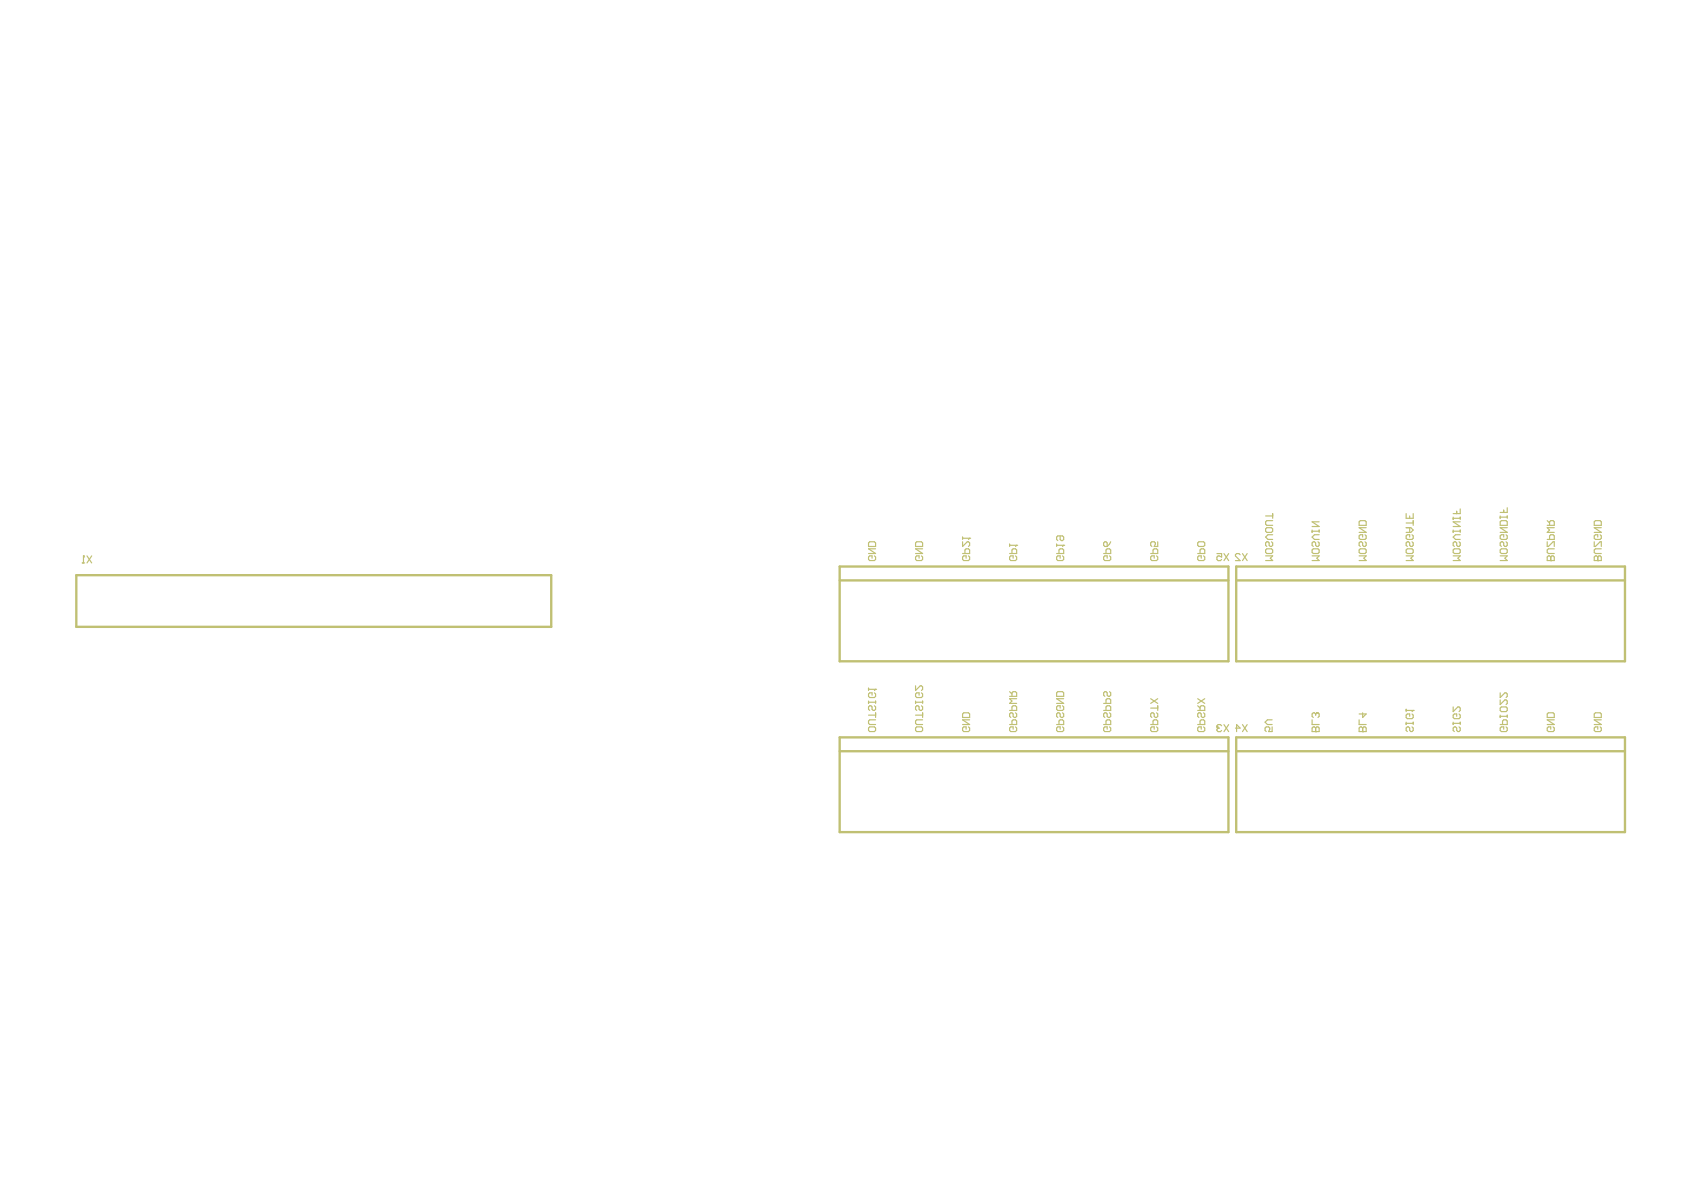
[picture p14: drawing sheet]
<svg xmlns="http://www.w3.org/2000/svg" width="297mm" height="210mm" viewBox="0 0 297 210" stroke-linecap="round" stroke-linejoin="round" font-family="sans-serif">
<path d="M148.1 99.9h68.6v16.7h-68.6zM218.1 99.9h68.5v16.7h-68.5zM13.5 101.5h83.7v9.1h-83.7zM148.1 102.4h68.6M218.1 102.4h68.5M148.1 130.1h68.6v16.7h-68.6zM148.1 132.5h68.6M218.1 130.1h68.5v16.7h-68.5zM218.1 132.5h68.5" fill="none" stroke="#c0c073" stroke-width=".42"/>
<g fill="none" stroke="#c0c073" stroke-width=".21">
<path d="M14.5 99.3h.4M14.7 98.1h.1M14.7 98.1v1.2M14.7 98.1l.2 .2M15.3 98.1l.9 1.2M16.2 98.1l-.9 1.2M153.2 95.8l.2-.2h.8l.2 .2v.6h-1.2zM154.2 98l.2 .3v.4l-.2 .2h-.8l-.2-.2v-.4l.2-.3h.4v.5M154.4 96.8h-1.2l1.2 .8h-1.2M161.5 95.8l.2-.2h.8l.2 .2v.6h-1.2zM162.5 98l.2 .3v.4l-.2 .2h-.8l-.2-.2v-.4l.2-.3h.4v.5M162.7 96.8h-1.2l1.2 .8h-1.2"/>
<path d="M169.8 97.6h1.2v-.6l-.2-.2h-.4l-.2 .2v.6M169.8 95.6v.8l.8-.8h.2l.2 .2v.4l-.2 .2M169.8 94.7v.4M169.8 94.9h1.2M170.8 98l.2 .3v.4l-.2 .2h-.8l-.2-.2v-.4l.2-.3h.4v.5M171 94.9h.1M171 94.9l-.2 .2M178.1 97.6h1.2v-.6l-.2-.2h-.4l-.2 .2v.6M178.1 96v.4M178.1 96.2h1.2M179.1 98l.2 .3v.4l-.2 .2h-.8l-.2-.2v-.4l.2-.3h.4v.5M179.3 96.2h.1"/>
<path d="M179.3 96.2l-.2 .2M186.4 97.6h1.2v-.6l-.2-.2h-.4l-.2 .2v.6M186.4 96v.4M186.4 96.2h1.2M187 94.5v.6l.2 .3h.2l.2-.3v-.4l-.2-.2h-.8l-.2 .2v.4l.2 .3M187.4 98l.2 .3v.4l-.2 .2h-.8l-.2-.2v-.4l.2-.3h.4v.5M187.6 96.2h.1M187.6 96.2l-.2 .2M194.7 97.6h1.2v-.6l-.2-.2h-.4l-.2 .2v.6M194.7 95.8l.2-.2h.2l.2 .2v.6h-.4l-.2-.2zM195.7 98l.2 .3v.4l-.2 .2h-.8l-.2-.2v-.4l.2-.3h.4v.5M195.9 95.6l-.6 .8"/>
<path d="M203 97.6h1.2v-.6l-.2-.2h-.4l-.2 .2v.6M204 98l.2 .3v.4l-.2 .2h-.8l-.2-.2v-.4l.2-.3h.4v.5M204.2 95.6v.8h-.6l.2-.6-.2-.2h-.4l-.2 .2v.4l.2 .2M211.3 95.8l.2-.2h.8l.2 .2v.4l-.2 .2h-.8l-.2-.2zM211.3 97.6h1.2v-.6l-.2-.2h-.4l-.2 .2v.6M212.3 98l.2 .3v.4l-.2 .2h-.8l-.2-.2v-.4l.2-.3h.4v.5M214.6 97.6h.9v.7l-.4-.2h-.2l-.3 .2v.4l.3 .2h.4l.2-.2M215.9 97.6l.8 1.3M216.7 97.6l-.8 1.3M218.7 97.9l-.2-.3h-.4l-.2 .3v.2l.8 .8h-.8M219.2 97.6l.8 1.3M220 97.6l-.8 1.3"/>
<path d="M223.2 98h1.3l-.4 .5 .4 .4h-1.3M223.2 93.3l.2-.2h.9l.2 .2v.4l-.2 .2h-.9l-.2-.2zM223.2 97l.2-.2h.9l.2 .2v.4l-.2 .2h-.9l-.2-.2zM223.2 91h1.3M224.3 95.6l.2 .2v.4l-.2 .2h-.2l-.2-.2v-.4l-.2-.2h-.3l-.2 .2v.4l.2 .2M224.5 90.6v.8M224.5 91.8h-1.1l-.2 .2v.5l.2 .2h1.1M224.5 94.3h-.8l-.5 .4 .5 .4h.8M231.4 97l.2-.2h.9l.2 .2v.4l-.2 .2h-.9l-.2-.2zM231.4 93.5v.4M231.4 98h1.3l-.4 .5 .4 .4h-1.3M231.4 93.7h1.3"/>
<path d="M232.5 95.6l.2 .2v.4l-.2 .2h-.2l-.2-.2v-.4l-.2-.2h-.3l-.2 .2v.4l.2 .2M232.7 93.5v.4M232.7 94.3h-.8l-.5 .4 .5 .4h.8M232.7 92h-1.3l1.3 .9h-1.3M239.7 97l.2-.2h.9l.2 .2v.4l-.2 .2h-.9l-.2-.2zM239.7 92l.2-.2h.9l.2 .2v.7h-1.3zM239.7 98h1.3l-.4 .5 .4 .4h-1.3M240.8 95.6l.2 .2v.4l-.2 .2h-.2l-.2-.2v-.4l-.3-.2h-.2l-.2 .2v.4l.2 .2M240.8 94.3l.2 .2v.4l-.2 .2h-.9l-.2-.2v-.4l.2-.2h.5v.4M241 93.1h-1.3l1.3 .8h-1.3M248 97l.2-.2h.9l.2 .2v.4l-.2 .2h-.9l-.2-.2zM248 90.6v.8h1.3v-.8"/>
<path d="M248 98h1.3l-.4 .5 .4 .4h-1.3M248 93.1h.9l.4 .4-.4 .4h-.9M248 92.3h1.3M248.7 91v.4M248.7 93.1v.8M249.1 94.3l.2 .2v.4l-.2 .2h-.9l-.2-.2v-.4l.2-.2h.5v.4M249.1 95.6l.2 .2v.4l-.2 .2h-.2l-.2-.2v-.4l-.3-.2h-.2l-.2 .2v.4l.2 .2M249.3 91.8v.9M256.3 97l.2-.2h.9l.2 .2v.4l-.2 .2h-.9l-.2-.2zM256.3 91.2v.4M256.3 93.5v.4M256.3 98h1.3l-.4 .5 .4 .4h-1.3"/>
<path d="M256.3 91.4h1.3M256.3 93.7h1.3M256.9 90.2v.4M257.4 95.6l.2 .2v.4l-.2 .2h-.2l-.3-.2v-.4l-.2-.2h-.2l-.2 .2v.4l.2 .2M257.6 89.8v.8h-1.3M257.6 91.2v.4M257.6 93.5v.4M257.6 94.3h-.9l-.4 .4 .4 .4h.9M257.6 92h-1.3l1.3 .9h-1.3M264.6 92l.2-.2h.9l.2 .2v.7h-1.3zM264.6 97l.2-.2h.9l.2 .2v.4l-.2 .2h-.9l-.2-.2zM264.6 91v.4"/>
<path d="M264.6 98h1.3l-.5 .5 .5 .4h-1.3M264.6 91.2h1.3M265.2 90v.4M265.7 94.3l.2 .2v.4l-.2 .2h-.9l-.2-.2v-.4l.2-.2h.4v.4M265.7 95.6l.2 .2v.4l-.2 .2h-.3l-.2-.2v-.4l-.2-.2h-.2l-.2 .2v.4l.2 .2M265.9 89.6v.8h-1.3M265.9 91v.4M265.9 93.1h-1.3l1.3 .8h-1.3M272.9 92.7h1.3v-.7l-.3-.2h-.4l-.2 .2v.7M272.9 95.1h1.3v-.6l-.3-.2h-.4l-.2 .2v.6M272.9 95.6v.8h.2l.8-.8h.3v.8M272.9 98.3l.2-.3h.2l.2 .3 .2-.3h.2l.3 .3v.6h-1.3z"/>
<path d="M272.9 91.8l.4 .5M273.5 98.9h.1M273.5 98.3v.6M274.2 96.8h-1.1l-.2 .2v.4l.2 .2h1.1M274.2 93.1h-1.3l.4 .4-.4 .4h1.3M281.2 92l.2-.2h.8l.3 .2v.7h-1.3zM281.2 95.6v.8h.2l.8-.8h.3v.8M281.2 98.3l.2-.3h.2l.2 .3 .2-.3h.2l.3 .3v.6h-1.3zM281.8 98.9h.1M281.8 98.3v.6M282.2 94.3l.3 .2v.4l-.3 .2h-.8l-.2-.2v-.4l.2-.2h.4v.4M282.5 96.8h-1.1l-.2 .2v.4l.2 .2h1.1"/>
<path d="M282.5 93.1h-1.3l1.3 .8h-1.3M153.2 128.4l.2-.2h.8l.2 .2v.4l-.2 .2h-.8l-.2-.2zM153.2 126.1h1.2M153.2 123.9h1.2M153.2 121.4v.4M153.2 123.7v.4M153.2 121.6h1.2M154.2 124.5l.2 .2v.4l-.2 .2h-.2l-.2-.2v-.4l-.2-.2h-.2l-.2 .2v.4l.2 .2M154.2 122.2l.2 .2v.4l-.2 .2h-.8l-.2-.2v-.4l.2-.2h.4v.4M154.4 121.6h.1M154.4 127h-1l-.2 .2v.4l.2 .2h1M154.4 123.7v.4"/>
<path d="M154.4 125.7v.9M154.4 121.6l-.2 .2M161.5 128.4l.2-.2h.8l.2 .2v.4l-.2 .2h-.8l-.2-.2zM161.5 121v.8l.8-.8h.2l.2 .2v.4l-.2 .2M161.5 123.7v.4M161.5 126.1h1.2M161.5 123.9h1.2M162.5 124.5l.2 .2v.4l-.2 .2h-.2l-.2-.2v-.4l-.2-.2h-.2l-.2 .2v.4l.2 .2M162.5 122.2l.2 .2v.4l-.2 .2h-.8l-.2-.2v-.4l.2-.2h.4v.4M162.7 127h-1l-.2 .2v.4l.2 .2h1M162.7 123.7v.4M162.7 125.7v.9"/>
<path d="M169.8 125.9l.2-.2h.8l.2 .2v.7h-1.2zM170.8 128.2l.2 .2v.4l-.2 .2h-.8l-.2-.2v-.4l.2-.2h.4v.4M171 127h-1.2l1.2 .8h-1.2M178.1 127.8h1.2v-.6l-.2-.2h-.4l-.2 .2v.6M178.1 125.3h1.2v-.6l-.2-.2h-.4l-.2 .2v.6M178.1 122.8h1.2v-.6l-.2-.2h-.4l-.2 .2v.6M178.1 122l.4 .4M179.1 128.2l.2 .2v.4l-.2 .2h-.8l-.2-.2v-.4l.2-.2h.4v.4M179.1 125.7l.2 .2v.4l-.2 .3h-.2l-.2-.3v-.4l-.2-.2h-.2l-.2 .2v.4l.2 .3M179.3 123.2h-1.2l.4 .5-.4 .4h1.2M186.4 127.8h1.2v-.6l-.2-.2h-.4l-.2 .2v.6M186.4 122.2l.2-.2h.8l.2 .2v.6h-1.2z"/>
<path d="M187.4 128.2l.2 .2v.4l-.2 .2h-.8l-.2-.2v-.4l.2-.2h.4v.4M187.4 125.7l.2 .2v.4l-.2 .3h-.2l-.2-.3v-.4l-.2-.2h-.2l-.2 .2v.4l.2 .3M187.4 124.5l.2 .2v.4l-.2 .2h-.8l-.2-.2v-.4l.2-.2h.4v.4M187.6 123.2h-1.2l1.2 .9h-1.2M194.7 127.8h1.2v-.6l-.2-.2h-.4l-.2 .2v.6M194.7 125.3h1.2v-.6l-.2-.2h-.4l-.2 .2v.6M194.7 124.1h1.2v-.6l-.2-.3h-.4l-.2 .3v.6M195.7 128.2l.2 .2v.4l-.2 .2h-.8l-.2-.2v-.4l.2-.2h.4v.4M195.7 125.7l.2 .2v.4l-.2 .3h-.2l-.2-.3v-.4l-.2-.2h-.2l-.2 .2v.4l.2 .3M195.7 122l.2 .2v.4l-.2 .2h-.2l-.2-.2v-.4l-.2-.2h-.2l-.2 .2v.4l.2 .2M203 127.8h1.2v-.6l-.2-.2h-.4l-.2 .2v.6M203 124.9h1.2"/>
<path d="M203 123.2l1.2 .9M204 128.2l.2 .2v.4l-.2 .2h-.8l-.2-.2v-.4l.2-.2h.4v.4M204 125.7l.2 .2v.4l-.2 .3h-.2l-.2-.3v-.4l-.2-.2h-.2l-.2 .2v.4l.2 .3M204.2 124.5v.8M204.2 123.2l-1.2 .9M211.3 125.3h1.2v-.6l-.2-.2h-.4l-.2 .2v.6M211.3 127.8h1.2v-.6l-.2-.2h-.4l-.2 .2v.6M211.3 124.5l.4 .4M211.3 123.2l1.2 .9M212.3 128.2l.2 .2v.4l-.2 .2h-.8l-.2-.2v-.4l.2-.2h.4v.4M212.3 125.7l.2 .2v.4l-.2 .3h-.2l-.2-.3v-.4l-.2-.2h-.2l-.2 .2v.4l.2 .3M212.5 123.2l-1.2 .9"/>
<path d="M214.6 128.2h.1M214.6 128.2l.3 .2M214.9 128.4l-.3 .2v.2l.3 .3h.4l.2-.3M214.9 128.4h.2M215.5 128l-.2-.2h-.4l-.3 .2v.2M215.9 127.8l.8 1.3M216.7 127.8l-.8 1.3M217.9 128.4h.8l-.6-.6v1.3M219.2 127.8l.8 1.3M220 127.8l-.8 1.3M224.4 128.2v.8h-.6l.2-.6-.2-.2h-.4l-.3 .2v.4l.3 .2M224.4 127h-.8l-.5 .4 .5 .4h.8"/>
<path d="M231.4 128.4l.2-.2h.3l.2 .2 .2-.2h.2l.2 .2v.6h-1.3zM231.4 127v.8h1.3M232.1 129h.1M232.1 125.9l-.2-.2h-.3l-.2 .2v.4l.2 .3M232.1 125.9v.2M232.1 128.4v.6M232.3 125.7h.1M232.3 125.7h.2l.2 .2v.4l-.2 .3M232.3 125.7l-.2 .2M239.7 128.4l.2-.2h.2l.3 .2 .2-.2h.2l.2 .2v.6h-1.3zM239.7 127v.8h1.3M240.4 129h.1"/>
<path d="M240.4 125.7v.9l.6-.7h-1.3M240.4 128.4v.6M248 125.3h1.3M248 127.6h1.3M248 125.1v.4M248 127.4v.4M249.1 128.2l.2 .2v.4l-.2 .2h-.2l-.2-.2v-.4l-.3-.2h-.2l-.2 .2v.4l.2 .2M249.1 125.9l.2 .2v.5l-.2 .2h-.9l-.2-.2v-.5l.2-.2h.5v.4M249.3 125.3h.1M249.3 127.4v.4M249.3 125.3l-.2 .2M256.3 124.7v.8l.9-.8h.2l.2 .2v.4l-.2 .2"/>
<path d="M256.3 127.4v.4M256.3 127.6h1.3M257.4 128.2l.2 .2v.4l-.2 .2h-.2l-.3-.2v-.4l-.2-.2h-.2l-.2 .2v.4l.2 .2M257.4 125.9l.2 .2v.5l-.2 .2h-.9l-.2-.2v-.5l.2-.2h.4v.4M257.6 127.4v.4M264.6 127.8h1.3v-.6l-.2-.2h-.5l-.2 .2v.6M264.6 122.2v.8l.8-.8h.3l.2 .2v.4l-.2 .2M264.6 123.5v.8l.8-.8h.3l.2 .2v.4l-.2 .2M264.6 124.9l.2-.2h.9l.2 .2v.4l-.2 .2h-.9l-.2-.2zM264.6 126.1v.5M264.6 126.3h1.3M265.7 128.2l.2 .2v.4l-.2 .2h-.9l-.2-.2v-.4l.2-.2h.4v.4"/>
<path d="M265.9 126.1v.5M272.9 125.9l.2-.2h.8l.3 .2v.7h-1.3zM273.9 128.2l.3 .2v.4l-.3 .2h-.8l-.2-.2v-.4l.2-.2h.4v.4M274.2 127h-1.3l1.3 .8h-1.3M281.2 125.9l.2-.2h.8l.3 .2v.7h-1.3zM282.2 128.2l.3 .2v.4l-.3 .2h-.8l-.2-.2v-.4l.2-.2h.4v.4M282.5 127h-1.3l1.3 .8h-1.3"/>
</g>
</svg>
